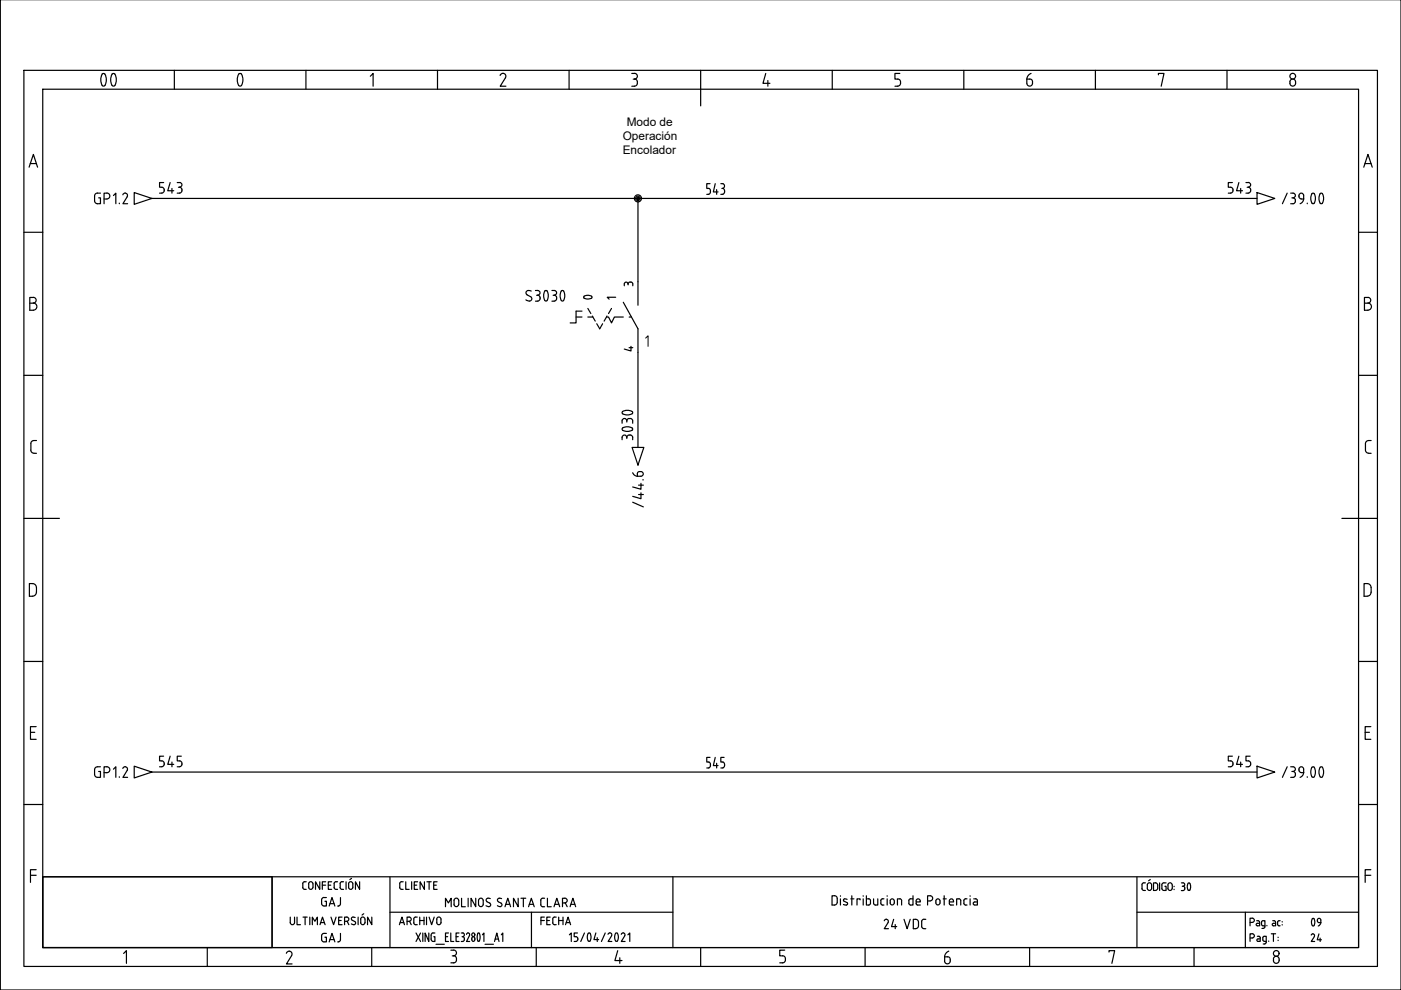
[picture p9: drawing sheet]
<svg xmlns="http://www.w3.org/2000/svg" width="297mm" height="210mm" viewBox="0 0 297 210" stroke-linecap="round" stroke-linejoin="round" font-family="sans-serif">
<defs><g id="words">
<g font-size="9.3">
<text x="16.6" y="20.8">00</text>
<text x="45.5" y="20.8">0</text>
</g>
<text font-size="7.5" x="136.2" y="96" transform="rotate(-90 136.2 96)">3030</text>
<g font-size="6.6">
<text x="248.4" y="190.9">30</text>
<text x="274.8" y="198.3">09</text>
</g>
<g font-size="5.7">
<text x="32.8" y="42.3">543</text>
<text x="259.6" y="42.3">543</text>
</g>
<g font-size="5.3">
<text x="148.9" y="42.3">543</text>
<text x="137.6" y="108.7" transform="rotate(-90 137.6 108.7)">/44.6</text>
<text x="32.8" y="163.7">545</text>
<text x="148.9" y="164">545</text>
<text x="259.6" y="163.7">545</text>
<text x="67.4" y="201.1">GAJ</text>
</g>
<text font-size="4.9" x="67.4" y="193.3">GAJ</text>
<g font-size="4.4">
<text x="113.9" y="197.2">FECHA</text>
<text x="276.9" y="200.7">24</text>
</g>
<g font-size="3.5">
<text x="131.6" y="61.7">3</text>
<text x="131.6" y="75.5">4</text>
</g>
<text font-size="3.1" x="127.7" y="64.6">1</text>
<g font-size="2.5">
<text x="132" y="29.7">Operación</text>
<text x="132.9" y="26.6">Modo de</text>
<text x="132" y="32.7">Encolador</text>
</g>
</g></defs>
<g fill="none" stroke="#000" stroke-width=".25">
<path d="M.1 -.1v210h296.9v-210M5.1 14.9h286.9v190h-286.9zM9.1 18.9h278.9v182h-278.9zM37 14.9v4M64.9 14.9v4M78.5 16.2l.6-.6v2.7M92.8 14.9v4M106 16a.62 .62 0 0 1 .9-.4 .62 .62 0 0 1 .3 .9l-1.1 1.8h1.2M120.7 14.9v4M133.9 18.3h.6M133.9 15.6h.6M134.2 16.8h.3"/>
<path d="M134.5 15.6a.6 .6 0 0 1 .6 .6 .6 .6 0 0 1-.6 .6 .77 .77 0 0 1 .6 .7 .77 .77 0 0 1-.6 .8M148.6 14.9v7.6M162.4 15.6l-.6 2.1h1.4M162.8 17.1v1.2M176.5 14.9v4M189.7 18.3h.6M190.3 16.8a.77 .77 0 0 1 .6 .7 .77 .77 0 0 1-.6 .8M190.8 15.6h-1.1v1.2h.6M204.4 14.9v4M218.3 16.8a.73 .73 0 0 1 .6 .8 .73 .73 0 0 1-.8 .6l-.3-.3-.1-1.1h.6M218.6 15.6a1.37 1.37 0 0 0-.9 1.2M232.2 14.9v4"/>
<path d="M245.6 15.9v-.3h1.2l-.6 2.7M260.1 14.9v4M273.7 16.9a.68 .68 0 0 1 1 .6 .68 .68 0 0 1-1 .6l-.2-.7zM6.2 35.4l.9-2.7 .9 2.7M6.4 34.7h1.3M289.1 35.4l.9-2.7 .9 2.7M289.4 34.7h1.3M5.1 49.2h4M20.7 40.9a.62 .62 0 0 0-.6 .7v1a.62 .62 0 0 0 .6 .6h.6v-1.3h-.4M20.7 41h.6M22.7 40.9a.62 .62 0 0 1 .6 .7 .62 .62 0 0 1-.6 .6h-.6M22.7 41h-.6v2.2"/>
<path d="M24.1 41.5l.5-.5v2.2M25.3 43.1v.1M26.5 41l.4 .1 .1 .4-.9 1.7h1M26.5 40.9l-.5 .4M28.5 40.8l3.7 1.3-3.7 1.2zM32.2 42.1h234.3M135.3 42.1v22.6M266.5 40.8l3.8 1.3-3.8 1.2zM272.9 41l-1 2.2M273.6 41h.5a.5 .5 0 0 1 .5 .4 .5 .5 0 0 1-.5 .5M273.9 41.9h.3M274.1 41.9a.64 .64 0 0 1 .6 .7 .64 .64 0 0 1-.6 .6h-.5"/>
<path d="M275.4 41.7l.3 .4 .7 .1M275.4 41.7a.52 .52 0 0 1 .4-.7 .52 .52 0 0 1 .6 .5 1.44 1.44 0 0 1-.8 1.7M277.2 43.1v.1M278.2 43.1l.2 .1 .2-.1M278.2 43.1a1.9 1.9 0 0 1 .1-2.1l.3 .1a2.08 2.08 0 0 1 0 2M279.9 43.1l.2 .1 .3-.1M279.9 43.1a1.9 1.9 0 0 1 .1-2.1l.4 .1a2.08 2.08 0 0 1 0 2M288 49.2h4M5.1 79.6h4M6.3 64.3h.8M7.1 63a.6 .6 0 0 1 .6 .7 .6 .6 0 0 1-.6 .6 .75 .75 0 0 1 .7 .7 .75 .75 0 0 1-.7 .8M7.1 63.1h-.8v2.7h.8"/>
<path d="M112.6 61.7a.59 .59 0 0 0-.8 0 .59 .59 0 0 0 0 .8l.7 .4a.51 .51 0 0 1 .2 .7 .51 .51 0 0 1-.7 .2l-.5-.2M113.5 61.6h.5a.5 .5 0 0 1 .5 .5 .5 .5 0 0 1-.5 .5M113.5 63.9h.5M113.8 62.6h.2M114 62.6l.4 .2 .1 .3M114.5 63.3l-.2 .5h-.3M114.5 63.1v.2M115.5 61.7l.3-.1a1.5 1.5 0 0 1 0 2.2 1.55 1.55 0 0 1-.3-2.1zM117 61.6h.5a.5 .5 0 0 1 .5 .5 .5 .5 0 0 1-.5 .5M117 63.9h.5M117.3 62.6h.2M117.5 62.6a.64 .64 0 0 1 .5 .6 .64 .64 0 0 1-.5 .6"/>
<path d="M119 61.7l.2-.1a1.5 1.5 0 0 1 0 2.2 1.55 1.55 0 0 1-.2-2.1zM122.1 67.2h1.3M123.4 66h-1.3v2.5h-1.2M123.8 63.2a1.68 1.68 0 0 0 1.6 0M123.8 62.8a1.24 1.24 0 0 1 1.7 .2l-.1 .2M123.8 62.8v.4M124.6 65.4l.7 1.1M124.6 67.2h1.1M125.6 67l.6 1.1M126.5 68.6l.7 1.1 .6-1.1M128.6 67.2h.4l.7 1.3 .6-1.3h1.9M128.7 67l-.6 1.1"/>
<path d="M129.7 65.4l-.7 1.1M132.2 64.1l3.1 5.6v25.2M133.4 67.2h.5M288 79.6h4M289.3 64.3h.7M290 63a.6 .6 0 0 1 .6 .7 .6 .6 0 0 1-.6 .6 .75 .75 0 0 1 .8 .7 .75 .75 0 0 1-.8 .8h-.7v-2.7h.7M6.5 95.4a.67 .67 0 0 0 .7 .7h.5M6.5 94.1v1.3M7.7 93.4h-.5a.67 .67 0 0 0-.7 .7M134 94.9h2.5l-1.2 3.7zM290.2 93.4a.67 .67 0 0 0-.7 .7v1.3a.67 .67 0 0 0 .7 .7M290.2 96.1h.5"/>
<path d="M290.2 93.4h.5M5.1 109.9h7.5M284.5 109.9h7.5M7.7 124.5a.82 .82 0 0 0-.8-.8h-.7v2.7a1.17 1.17 0 0 0 1.4-.5l.1-.3M7.7 124.6v1M290.7 124.5a.82 .82 0 0 0-.8-.8h-.7v2.7a1.17 1.17 0 0 0 1.4-.5l.1-.3M290.7 124.6v1M5.1 140.2h4M6.5 155.3h.9M7.7 154.1h-1.2v2.7h1.2M288 140.2h4M289.4 155.3h1"/>
<path d="M290.6 154.1h-1.2v2.7h1.2M5.1 170.6h4M21.3 162.6h-.6a.62 .62 0 0 0-.6 .6v1a.62 .62 0 0 0 .6 .6h.6v-1.2h-.4M22.1 163.8h.6a.62 .62 0 0 0 .6-.6 .62 .62 0 0 0-.6-.6h-.6v2.2M24.1 163.1l.5-.5v2.2M25.3 164.7v.1M26 162.9a.51 .51 0 0 1 .7-.3 .51 .51 0 0 1 .3 .7l-.9 1.5h1M28.5 162.4l3.7 1.3-3.7 1.2zM32.2 163.7h234.3M266.5 162.4l3.8 1.3-3.8 1.2zM272.9 162.6l-1 2.2M273.6 162.6h.5a.5 .5 0 0 1 .5 .5 .5 .5 0 0 1-.5 .5"/>
<path d="M273.9 163.6h.3M274.1 163.6l.5 .2v.3M274.6 164.1a.56 .56 0 0 1-.5 .7h-.5M275.9 163.8h.5M276.4 163.7a1.13 1.13 0 0 1-.8 1.1M276.4 163.8v-.7a.55 .55 0 0 0-.8-.4 .55 .55 0 0 0-.1 .9l.4 .2M277.2 164.7v.1M278.2 162.7l.2-.1 .2 .1M278.2 162.7a1.7 1.7 0 0 0 .2 2.1l.2-.1a2.13 2.13 0 0 0 0-2M279.9 162.7l.2-.1 .3 .1M279.9 162.7a1.7 1.7 0 0 0 .2 2.1l.3-.1a2.13 2.13 0 0 0 0-2M288 170.6h4"/>
<path d="M6.5 185.6h1.2M7.7 184.4h-1.2v2.7M9.1 185.9h48.6v15h-48.6zM9.1 185.9h278.9v15h-278.9zM57.7 185.9v15M61.5 194.5v1.1M61.5 195.6a.46 .46 0 0 0 .5 .5 .46 .46 0 0 0 .4-.5M62.4 194.5v1.1M63 194.5v1.6h.7M64.2 194.5h.9M64.7 194.5v1.6M64.9 187h-.5a1.44 1.44 0 0 0-.2 1.4l.7 .2"/>
<path d="M65.4 187.4a.46 .46 0 0 1 .5-.5 .46 .46 0 0 1 .4 .5M65.5 187.4v.7M65.7 194.5v1.6M66.2 196.1v-1.6l.6 .8 .5-.8v1.6M66.4 187.4l-.1 .7a.46 .46 0 0 1-.4 .5 .46 .46 0 0 1-.5-.5M67.8 187v1.6l-.9-1.6v1.6M67.8 196.1l.6-1.6 .5 1.6M68.3 187.7h.8M69.1 187h-.8v1.6M69.6 187.7h.5M70.2 194.5l.5 1.6 .6-1.6M70.3 187h-.7v1.6h.7"/>
<path d="M70.9 187.4v.8M71.6 187h-.6l-.2 .3M72.1 187.4v.8M72.5 194.5h-.7v1.6h.7M72.8 187h-.5l-.2 .3M73.4 187v1.6M73.5 194.4a.46 .46 0 0 1 .5 .5 .46 .46 0 0 1-.5 .4M73.5 194.5h-.4v1.6M73.9 187.4a.46 .46 0 0 1 .5-.5 .46 .46 0 0 1 .4 .5M73.9 187.4v.7M74.5 186.2l-.3 .3M74.8 187.4v.7"/>
<path d="M74.9 194.5h.4M74.9 194.4l-.4 .3 .2 .4M75.2 195.4l.2 .4-.4 .3M75.9 194.5v1.6M76.2 187v1.6l-.8-1.6v1.6M76.5 195.6a.46 .46 0 0 0 .4 .5 .46 .46 0 0 0 .5-.5M76.5 195.6v-.7a.46 .46 0 0 1 .4-.5 .46 .46 0 0 1 .5 .5v.7M77.1 193.7l-.3 .3M78.8 194.5v1.6l-.9-1.6v1.6M82.7 193.4h60M82.7 185.9v15M84.7 196.1l.5-1.6 .6 1.6"/>
<path d="M84.8 195.6h.8M85.1 186.9l-.2 .1a1.44 1.44 0 0 0-.1 1.4l.3 .2M85.2 188.6h.3M85.2 187h.3M86 187v1.6h.7M86.3 195.3h.4M86.7 194.4a.46 .46 0 0 1 .5 .5 .46 .46 0 0 1-.5 .4M86.7 194.5h-.4v1.6M86.8 195.3l.4 .8M87.3 187v1.6M87.8 187.7h.6M88.1 194.4l-.2 .1a1.44 1.44 0 0 0-.1 1.4l.7 .2"/>
<path d="M88.1 194.5h.4M88.2 197.8l1 1.8M88.5 187h-.7v1.6h.7M89 194.5v1.6M89 195.2h.9M89.2 197.8l-1 1.8M89.6 197.8v1.8M89.9 194.5v1.6M90 187v1.6l-.9-1.6v1.6M90.4 194.5v1.6M90.5 187h.9M90.9 197.8v1.8l-.8-1.8v1.8"/>
<path d="M91 194.5l.5 1.6 .6-1.6M91 187v1.6M92 187.7h.5M92.2 197.8l-.6 .1a1.54 1.54 0 0 0 0 1.6l.6 .1v-1h-.2M92.6 195.6a.46 .46 0 0 0 .4 .5 .46 .46 0 0 0 .5-.5M92.6 195.6v-.7a.46 .46 0 0 1 .4-.5 .46 .46 0 0 1 .5 .5v.7M92.7 187h-.7v1.6h.7M94.5 192.2v-1.7l.6 .9 .6-.9v1.7M94.5 198.6h.4M95.1 197.8h-.6v1.8h.6M95.6 197.8v1.8h.6M96.3 190.7a.5 .5 0 0 1 .6-.3 .5 .5 0 0 1 .3 .5v.8a.49 .49 0 0 1-.4 .5 .49 .49 0 0 1-.5-.5z"/>
<path d="M96.7 198.6h.5M97.3 197.8h-.6v1.8h.6M97.8 197.8h.3a.4 .4 0 0 1 .4 .4 .4 .4 0 0 1-.4 .4M97.9 190.5v1.7h.8M98 198.6a.51 .51 0 0 1 .5 .4 .51 .51 0 0 1-.4 .6h-.3M98.9 198.1l.3-.3a.39 .39 0 0 1 .3 .6M99.3 190.5v1.7M99.5 198.4l-.6 1.2h.7M100.2 198.7a.45 .45 0 0 1 .5 .4 .45 .45 0 0 1-.5 .4l-.2-.5zM100.9 190.5v1.7l-1-1.7v1.7M101.3 197.9h.3M101.3 199.5h.3"/>
<path d="M101.3 197.9a2.06 2.06 0 0 0 0 1.6M101.5 190.7a.5 .5 0 0 1 .6-.3 .5 .5 0 0 1 .4 .5v.8a.5 .5 0 0 1-.5 .5 .5 .5 0 0 1-.5-.5zM101.6 197.9a2.06 2.06 0 0 1 0 1.6M102.3 198.2l.3-.4v1.8M103 192l.6 .2M103.3 191.2l.7 .6v.3l-.3 .1M104 190.5a.47 .47 0 0 0-.7 0 .47 .47 0 0 0 0 .7M104.8 199.6l.5-1.8 .5 1.8M105 199.1h.7M106.3 198.2l.3-.4v1.8M106.3 190.5a.47 .47 0 0 0-.6 0 .47 .47 0 0 0 0 .7l.5 .3a.44 .44 0 0 1 .1 .6 .44 .44 0 0 1-.7 0l-.1-.1M107.1 192.2l.6-1.7 .6 1.7"/>
<path d="M107.2 191.7h.9M109.9 190.5v1.7l-1-1.7v1.7M110.5 190.5h1M111 190.5v1.7M112.1 192.2l.6-1.7 .6 1.7M112.2 191.7h.9M112.7 193.4v7.5M114.6 191.8l.3 .4h.2M115.5 190.5l-.4-.1-.4 .3v1.1M116.1 190.5v1.7h.8M117.5 192.2l.6-1.7 .6 1.7M117.6 191.7h.9"/>
<path d="M119.3 191.4h.5M119.8 190.4a.5 .5 0 0 1 .5 .5 .5 .5 0 0 1-.5 .5M119.8 190.5h-.5v1.7M119.9 191.4l.4 .8M120.7 198.2l.4-.4v1.8M120.9 192.2l.6-1.7 .6 1.7M121 191.7h.9M122.1 198.6a.5 .5 0 0 1 .4 .5 .5 .5 0 0 1-.4 .5h-.4M123.9 197.8l-.8 1.8M124.7 197.9l.2-.1a1.23 1.23 0 0 1 0 1.8h-.1a1.44 1.44 0 0 1-.1-1.7zM126.3 197.8l-.4 1.4h1M126.6 198.8v.8"/>
<path d="M128.3 197.8l-.8 1.8M128.9 198.1a.41 .41 0 0 1 .5-.3 .41 .41 0 0 1 .3 .6l-.8 1.2h.8M130.5 197.9a1.68 1.68 0 0 0 0 1.6M130.5 197.9l.2-.1a1.23 1.23 0 0 1 0 1.8l-.2-.1M131.7 198.1l.1-.2a.4 .4 0 0 1 .5 0 .4 .4 0 0 1 .2 .5l-.8 1.2h.8M133.1 198.2l.4-.4v1.8M142.7 185.9v15M176.4 189.9h.5a.6 .6 0 0 1 .6 .6v.8a.6 .6 0 0 1-.6 .6h-.5zM178.2 189.9v.1M178.2 190.6v1.3M179 191.1l.6 .2 .1 .4-.3 .2-.6-.1M179.6 190.7l-.7-.1-.1 .3 .2 .2"/>
<path d="M180.4 190.6h.6M180.6 189.9v2M182.4 190.8v-.2h-.7v1.3M183 189.9v.1M183 190.6v1.3M183.7 189.9v2h.5l.3-.2 .1-.7M183.7 190.6h.7l.2 .3M185.2 190.6l.1 1.1 .3 .2h.5v-1.3M186.8 191v.7l.3 .2M187.1 190.6l-.4 .3M187.1 191.9h.3M187.1 190.6h.3"/>
<path d="M187.5 195.2a.44 .44 0 0 1 .6-.3 .44 .44 0 0 1 .2 .7M188.1 189.9v.1M188.1 190.6v1.3M188.3 195.6l-.8 1.3h.9M188.8 190.8a.43 .43 0 0 1 .5-.2 .43 .43 0 0 1 .3 .4v.4a.42 .42 0 0 1-.4 .5 .42 .42 0 0 1-.4-.5zM189.5 194.9l-.5 1.6h1.1M189.8 196v.9M191.2 191v.9M191.2 190.9l-.2-.3h-.7v1.3M191.7 194.9l.6 2 .7-2M192.7 191v.5M193.6 189.9v2l-.7-.1-.2-.3"/>
<path d="M193.6 190.6h-.7l-.2 .3M194.1 196.9a.6 .6 0 0 0 .6-.6v-.8a.6 .6 0 0 0-.6-.6h-.5v2h.5M194.2 191a.47 .47 0 0 1 .6-.4 .47 .47 0 0 1 .3 .6h-.8M194.2 191.6l.2 .2 .7 .1M194.3 191v.6M195.4 196.4l.1 .2 .4 .3M195.4 195.4v1M195.9 196.9h.4M196.3 194.9l-.7 .1-.2 .4M196.7 191h.5M197.2 191a.54 .54 0 0 0 .5-.5 .54 .54 0 0 0-.5-.6h-.5v2M198.5 190.8a.43 .43 0 0 1 .5-.2 .43 .43 0 0 1 .3 .4v.4a.43 .43 0 0 1-.4 .5 .43 .43 0 0 1-.5-.5z"/>
<path d="M200 190.6h.6M200.2 189.9v2M201.3 191.2h.9a.46 .46 0 0 0-.4-.6 .46 .46 0 0 0-.5 .4l.1 .8 .8 .1M203.7 191v.9M203.7 190.9l-.2-.3h-.7v1.3M204.4 191.5l.1 .3 .5 .1M204.4 191v.5M205 190.6h-.5l-.1 .3M205.7 189.9v.1M205.7 190.6v1.3M206.4 190.6h.6l.2 .3M207.2 191v.9h-.5a.33 .33 0 0 1-.4-.3 .33 .33 0 0 1 .4-.4h.5"/>
<path d="M241.1 185.9v15M241.1 193.4h46.9M242.5 187.2h-.2a1.44 1.44 0 0 0-.1 1.4l.7 .2M242.5 187.2h.4M243.3 188.3a.46 .46 0 0 0 .4 .5 .46 .46 0 0 0 .5-.5M243.3 188.4v-.8a.46 .46 0 0 1 .4-.4 .46 .46 0 0 1 .5 .4v.8M243.9 186.5l-.4 .2M245 187.2h.2a1.11 1.11 0 0 1 0 1.5l-.2 .1M245 187.2h-.4v1.6h.4M245.9 187.2v1.6M264 193.4v7.5M265 198.9h.5a.44 .44 0 0 0 .4-.5 .44 .44 0 0 0-.4-.4h-.5v1.6"/>
<path d="M265 195.6h.5a.44 .44 0 0 0 .4-.5 .44 .44 0 0 0-.4-.4h-.5v1.6M266.4 195.2h.3M266.6 198.5l.4 .1 .2 .2v.8h-.5M266.7 199.1l-.2 .2 .2 .3M266.7 195.2l.3 .3M266.7 199.1h.5M267.1 195.5v.8l-.7-.1 .1-.4h.6M267.6 196.8h.3M267.7 199.3l.4 .3M267.7 199.3l.1-.6 .7-.2v1.3M268.1 199.6h.4M268.2 196.5l-.3 .3"/>
<path d="M268.2 196.3l-.7-.2v-.6l.1-.2 .6-.1v1.3M268.4 199.8l-.1 .3h-.5M268.6 196.2v.1M269 199.5v.1M269.5 198h1M269.8 195.2l.6 .2 .1 .9h-.6l-.2-.3 .2-.2h.6M270 198v1.6M271 198.7v.1M271 199.3v.1M271.4 195.2l-.5 .2v.6l.1 .3h.4M271.9 195.4v.1M271.9 196v.1"/>
<path d="M289.4 185.6h1.2M290.6 184.4h-1.2v2.7M26.2 202.2l.6-.6v2.7M43.9 200.9v4M60.7 202.1a.61 .61 0 0 1 .8-.4 .61 .61 0 0 1 .3 .9M61.8 202.6l-1.1 1.8h1.2M78.8 200.9v4M92.4 200.2h1.8M95.6 201.5h.6M95.9 202.7h.3M96.2 201.4a.6 .6 0 0 1 .6 .6 .6 .6 0 0 1-.6 .6M96.2 202.6a.6 .6 0 0 1 .6 .6"/>
<path d="M96.8 203.3a.69 .69 0 0 1-.6 .8h-.6M102.8 200.2h1.8M113.7 200.9v4M131 201.6l-.6 2.1h1.5M131.4 203.1v1.2M148.6 200.9v4M165.3 204.1h.6M165.9 202.6a.6 .6 0 0 1 .6 .6M166.4 201.5h-1.1v1.2h.6M166.5 203.3a.69 .69 0 0 1-.6 .8M183.4 200.9v4M200.9 202.9a.73 .73 0 0 1 .6 .8 .73 .73 0 0 1-.9 .6l-.3-.5"/>
<path d="M200.9 202.9h-.6v.9M201.2 201.7a1.37 1.37 0 0 0-.9 1.2M218.3 200.9v4M235.1 201.9v-.3h1.2l-.6 2.7M253.2 200.9v4M270 203.4a.6 .6 0 0 1 .6-.7 .6 .6 0 0 1 .6 .7M270 203.4a.62 .62 0 0 0 .4 .8 .62 .62 0 0 0 .8-.6M271.2 203.4v.3"/>
<circle cx="274.1" cy="16.2" r=".6"/>
<circle cx="135.3" cy="42.1" r=".75"/>
<circle cx="135.3" cy="42.1" r=".48"/>
<circle cx="135.3" cy="42.1" r=".24"/>
<circle cx="100.3" cy="198.2" r=".36"/>
<circle cx="270.6" cy="202.1" r=".6"/>
</g>
<path d="M136.9 71.7l.5-.5v2.2" fill="none" stroke="#000" stroke-width=".21"/>
<use href="#words"/>
</svg>
